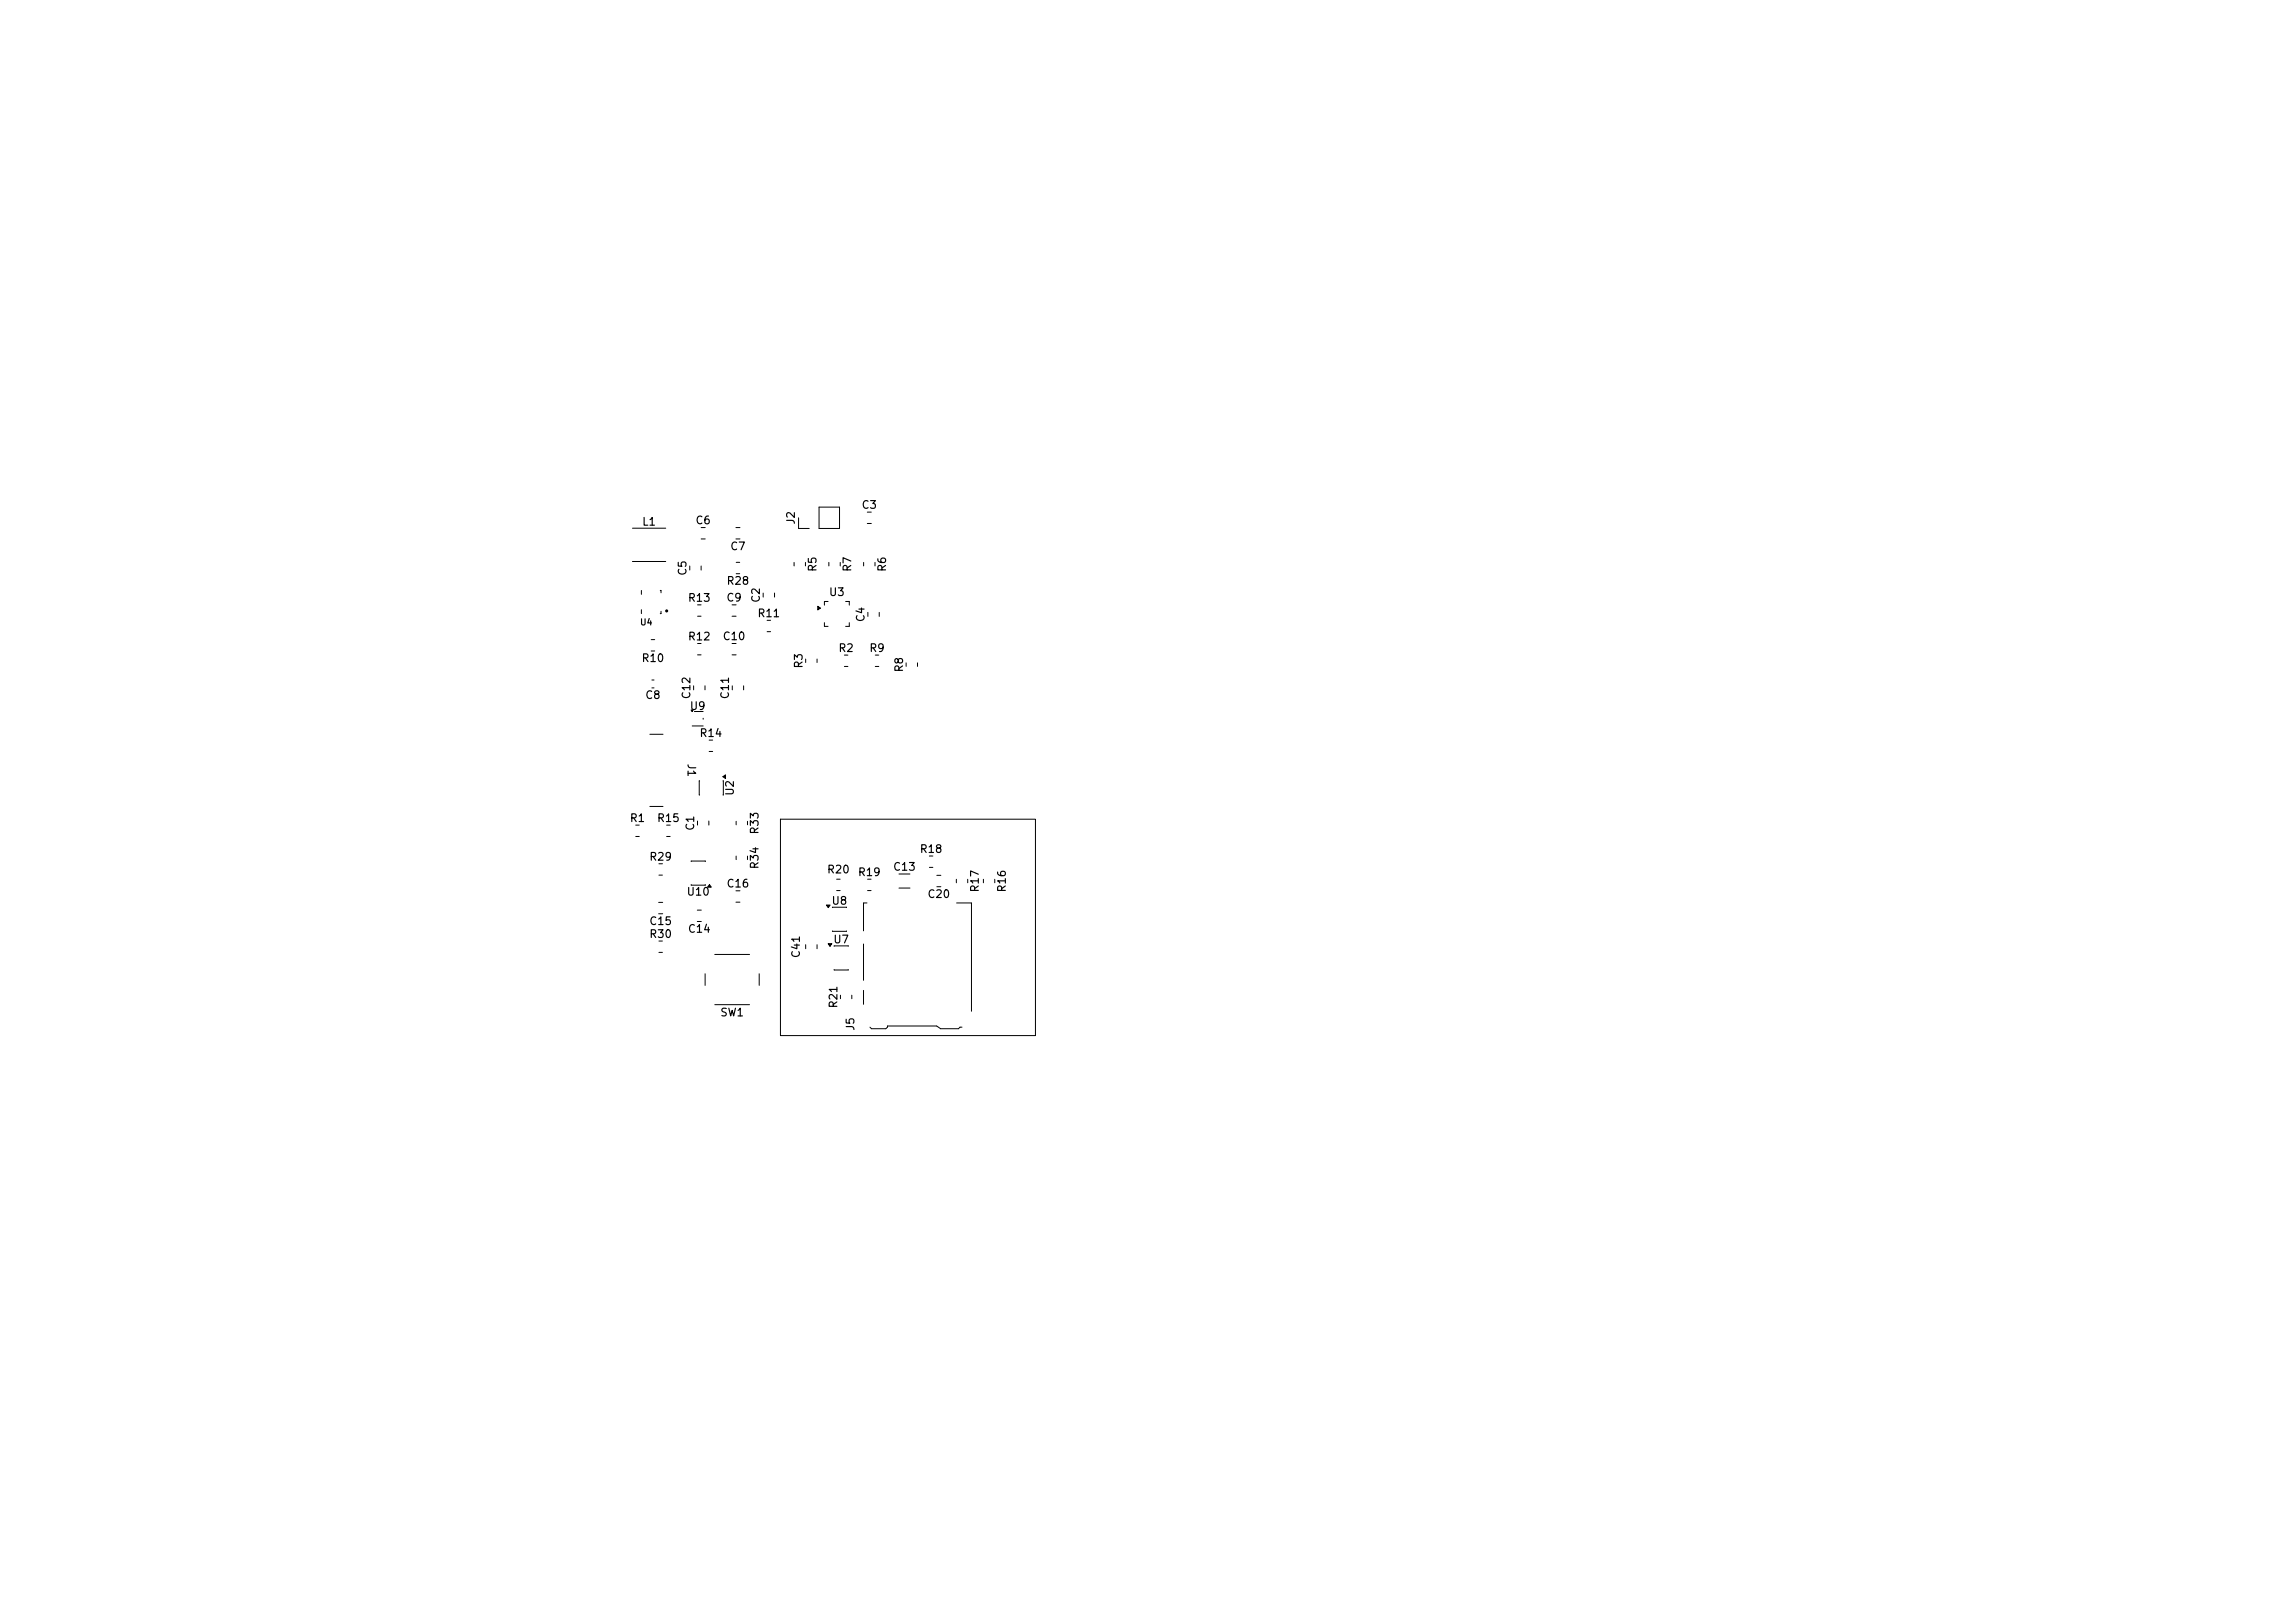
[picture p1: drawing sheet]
<svg xmlns="http://www.w3.org/2000/svg" width="297mm" height="210mm" viewBox="0 0 297 210" stroke-linecap="round" stroke-linejoin="round" font-family="sans-serif">
<defs><g id="words">
<g font-size="1">
<text x="83" y="68.3">L1</text>
<text x="89.9" y="68.1">C6</text>
<text x="94.4" y="71.4">C7</text>
<text x="103.1" y="68" transform="rotate(-90 103.1 68)">J2</text>
<text x="111.4" y="66.1">C3</text>
<text x="89.1" y="74.6" transform="rotate(-90 89.1 74.6)">C5</text>
<text x="93.9" y="75.9">R28</text>
<text x="105.9" y="74.1" transform="rotate(-90 105.9 74.1)">R5</text>
<text x="107.2" y="77.4">U3</text>
<text x="110.4" y="74.1" transform="rotate(-90 110.4 74.1)">R7</text>
<text x="114.9" y="74.1" transform="rotate(-90 114.9 74.1)">R6</text>
<text x="88.9" y="78.1">R13</text>
<text x="88.9" y="83.1">R12</text>
<text x="93.4" y="83.1">C10</text>
<text x="93.9" y="78.1">C9</text>
<text x="97.9" y="80.1">R11</text>
<text x="98.6" y="78.1" transform="rotate(-90 98.6 78.1)">C2</text>
<text x="112.1" y="80.6" transform="rotate(-90 112.1 80.6)">C4</text>
<text x="82.9" y="85.9">R10</text>
<text x="104.1" y="86.6" transform="rotate(-90 104.1 86.6)">R3</text>
<text x="108.4" y="84.6">R2</text>
<text x="112.4" y="84.6">R9</text>
<text x="117.1" y="87.1" transform="rotate(-90 117.1 87.1)">R8</text>
<text x="83.4" y="90.7">C8</text>
<text x="89.2" y="92.1">U9</text>
<text x="89.6" y="90.6" transform="rotate(-90 89.6 90.6)">C12</text>
<text x="90.4" y="95.6">R14</text>
<text x="94.6" y="90.6" transform="rotate(-90 94.6 90.6)">C11</text>
<text x="88.7" y="98.7" transform="rotate(90 88.7 98.7)">J1</text>
<text x="81.4" y="106.6">R1</text>
<text x="84.9" y="106.6">R15</text>
<text x="90.1" y="107.6" transform="rotate(-90 90.1 107.6)">C1</text>
<text x="95.2" y="103.1" transform="rotate(-90 95.2 103.1)">U2</text>
<text x="83.9" y="111.6">R29</text>
<text x="98.4" y="112.6" transform="rotate(-90 98.4 112.6)">R34</text>
<text x="98.4" y="108.1" transform="rotate(-90 98.4 108.1)">R33</text>
<text x="106.9" y="113.3">R20</text>
<text x="110.9" y="113.6">R19</text>
<text x="115.5" y="112.9">C13</text>
<text x="118.9" y="110.6">R18</text>
<text x="83.9" y="119.9">C15</text>
<text x="88.8" y="116.1">U10</text>
<text x="93.9" y="115.1">C16</text>
<text x="107.5" y="117.3">U8</text>
<text x="119.9" y="116.4">C20</text>
<text x="126.9" y="115.6" transform="rotate(-90 126.9 115.6)">R17</text>
<text x="130.4" y="115.6" transform="rotate(-90 130.4 115.6)">R16</text>
<text x="83.9" y="121.6">R30</text>
<text x="88.9" y="120.9">C14</text>
<text x="103.8" y="124.1" transform="rotate(-90 103.8 124.1)">C41</text>
<text x="107.8" y="122.3">U7</text>
<text x="93.1" y="131.8">SW1</text>
<text x="108.6" y="130.6" transform="rotate(-90 108.6 130.6)">R21</text>
<text x="110.8" y="133.5" transform="rotate(-90 110.8 133.5)">J5</text>
</g>
<text font-size=".8" x="82.8" y="81.1">U4</text>
</g></defs>
<g fill="none" stroke="#000" stroke-width=".13">
<path d="M81.8 68.3h4.4M81.8 72.7h4.4M83 76.4v.5M83 78.9v.5M85.4 76.4h.1v.3M85.5 79.1v.3h-.1M89.3 73.2v.6M90.3 78.3h.4M90.3 79.7h.4M90.7 73.2v.6M90.7 69.7h.6M90.7 68.3h.6"/>
<path d="M94.7 78.3h.6M94.7 79.7h.6M95.2 69.7h.6M95.2 68.3h.6M95.3 74.2h.4M95.3 72.8h.4M98.8 76.7v.6M100.2 76.7v.6M102.8 72.8v.4M103.3 67v1.4h1.4M104.2 72.8v.4M105.8 78.4l.4 .3-.4 .2z"/>
<path d="M106 65.6h2.6v2.8h-2.6zM107.2 77.8h-.5v.5M107.3 72.8v.4M108.7 72.8v.4M109.4 77.8h.5v.5M111.8 72.8v.4M112.2 66.3h.6M112.2 67.7h.6M112.3 79.2v.6M113.2 72.8v.4M113.8 79.2v.6M84.1 95h1.7"/>
<path d="M84.3 84.2h.4M84.3 82.8h.4M84.4 89h.2M84.4 88h.2M89.4 91.9h.3l-.1 .2zM89.6 93.9h1.4M89.8 88.7v.6M89.9 92.1h1.1M90.3 84.7h.4M90.3 83.3h.4M91 92.9v.2M91.2 88.7v.6"/>
<path d="M91.8 95.8h.4M91.8 97.2h.4M94.7 84.7h.6M94.7 83.3h.6M94.8 88.7v.6M96.2 88.7v.6M99.3 80.3h.4M99.3 81.7h.4M104.3 85.3v.4M105.7 85.3v.4M106.7 80.6v.4h.5M109.3 84.8h.4"/>
<path d="M109.3 86.2h.4M109.9 80.6v.4h-.5M113.3 84.8h.4M113.3 86.2h.4M117.3 85.8v.4M118.7 85.8v.4M82.3 106.8h.4M82.3 108.2h.4M84.1 104.4h1.7M85.2 116.8h.6M85.2 118.2h.6M85.3 111.8h.4"/>
<path d="M85.3 113.2h.4M86.3 106.8h.4M86.3 108.2h.4M89.5 114.5h1.8M89.5 111.5v-.1h1.8v.1M90.2 119.2h.6M90.2 117.8h.6M90.3 106.2v.6M90.5 101v1.9M91.7 106.2v.6M91.8 114.5l.3 .3h-.5zM93.6 100.5l.3-.2v.4z"/>
<path d="M93.6 101v1.9M95.2 115.3h.6M95.2 116.7h.6M95.3 106.3v.4M95.3 110.8v.4M96.7 106.3v.4M96.7 110.8v.4M101 106h33v28h-33zM106.9 117.1h.5l-.2 .3zM107.7 117.4h1.8M108.3 113.8h.4M108.3 115.2h.4"/>
<path d="M112.2 116.8h-.5v3.7M112.3 113.8h.4M112.3 115.2h.4M116.3 113.1h1.5M116.3 114.9h1.5M120.3 110.8h.4M120.3 112.2h.4M121.2 114.7h.6M121.2 113.3h.6M123.8 113.8v.4M123.8 116.8h1.9v14.1M125.2 113.8v.4"/>
<path d="M127.3 113.8v.4M128.7 113.8v.4M85.3 121.8h.4M85.3 123.2h.4M91.2 126v1.5M92.5 123.5h4.5M92.5 130h4.5M98.2 126v1.5M104.3 122.2v.6M105.7 122.2v.6M107.2 122.1h.5l-.3 .3zM107.7 120.5h1.8"/>
<path d="M108 122.4h1.8M108 125.5h1.8M108.8 128.8v.4M110.2 128.8v.4M111.7 122.2v4.7M111.7 128.2v1.8M112.6 132.9l.2 .2h1.8l.2-.2v-.1h6.4l.5 .3h2.3l.2-.2h.3"/>
</g>
<path d="M105.8 78.4l.4 .3-.4 .2zM89.4 91.9h.3l-.1 .2zM91.8 114.5l.3 .3h-.5zM93.6 100.5l.3-.2v.4zM106.9 117.1h.5l-.2 .3zM107.2 122.1h.5l-.3 .3z" fill="#000"/>
<circle cx="86.3" cy="79.1" r=".1" fill="none" stroke="#000" stroke-width=".2"/>
<use href="#words"/>
</svg>
